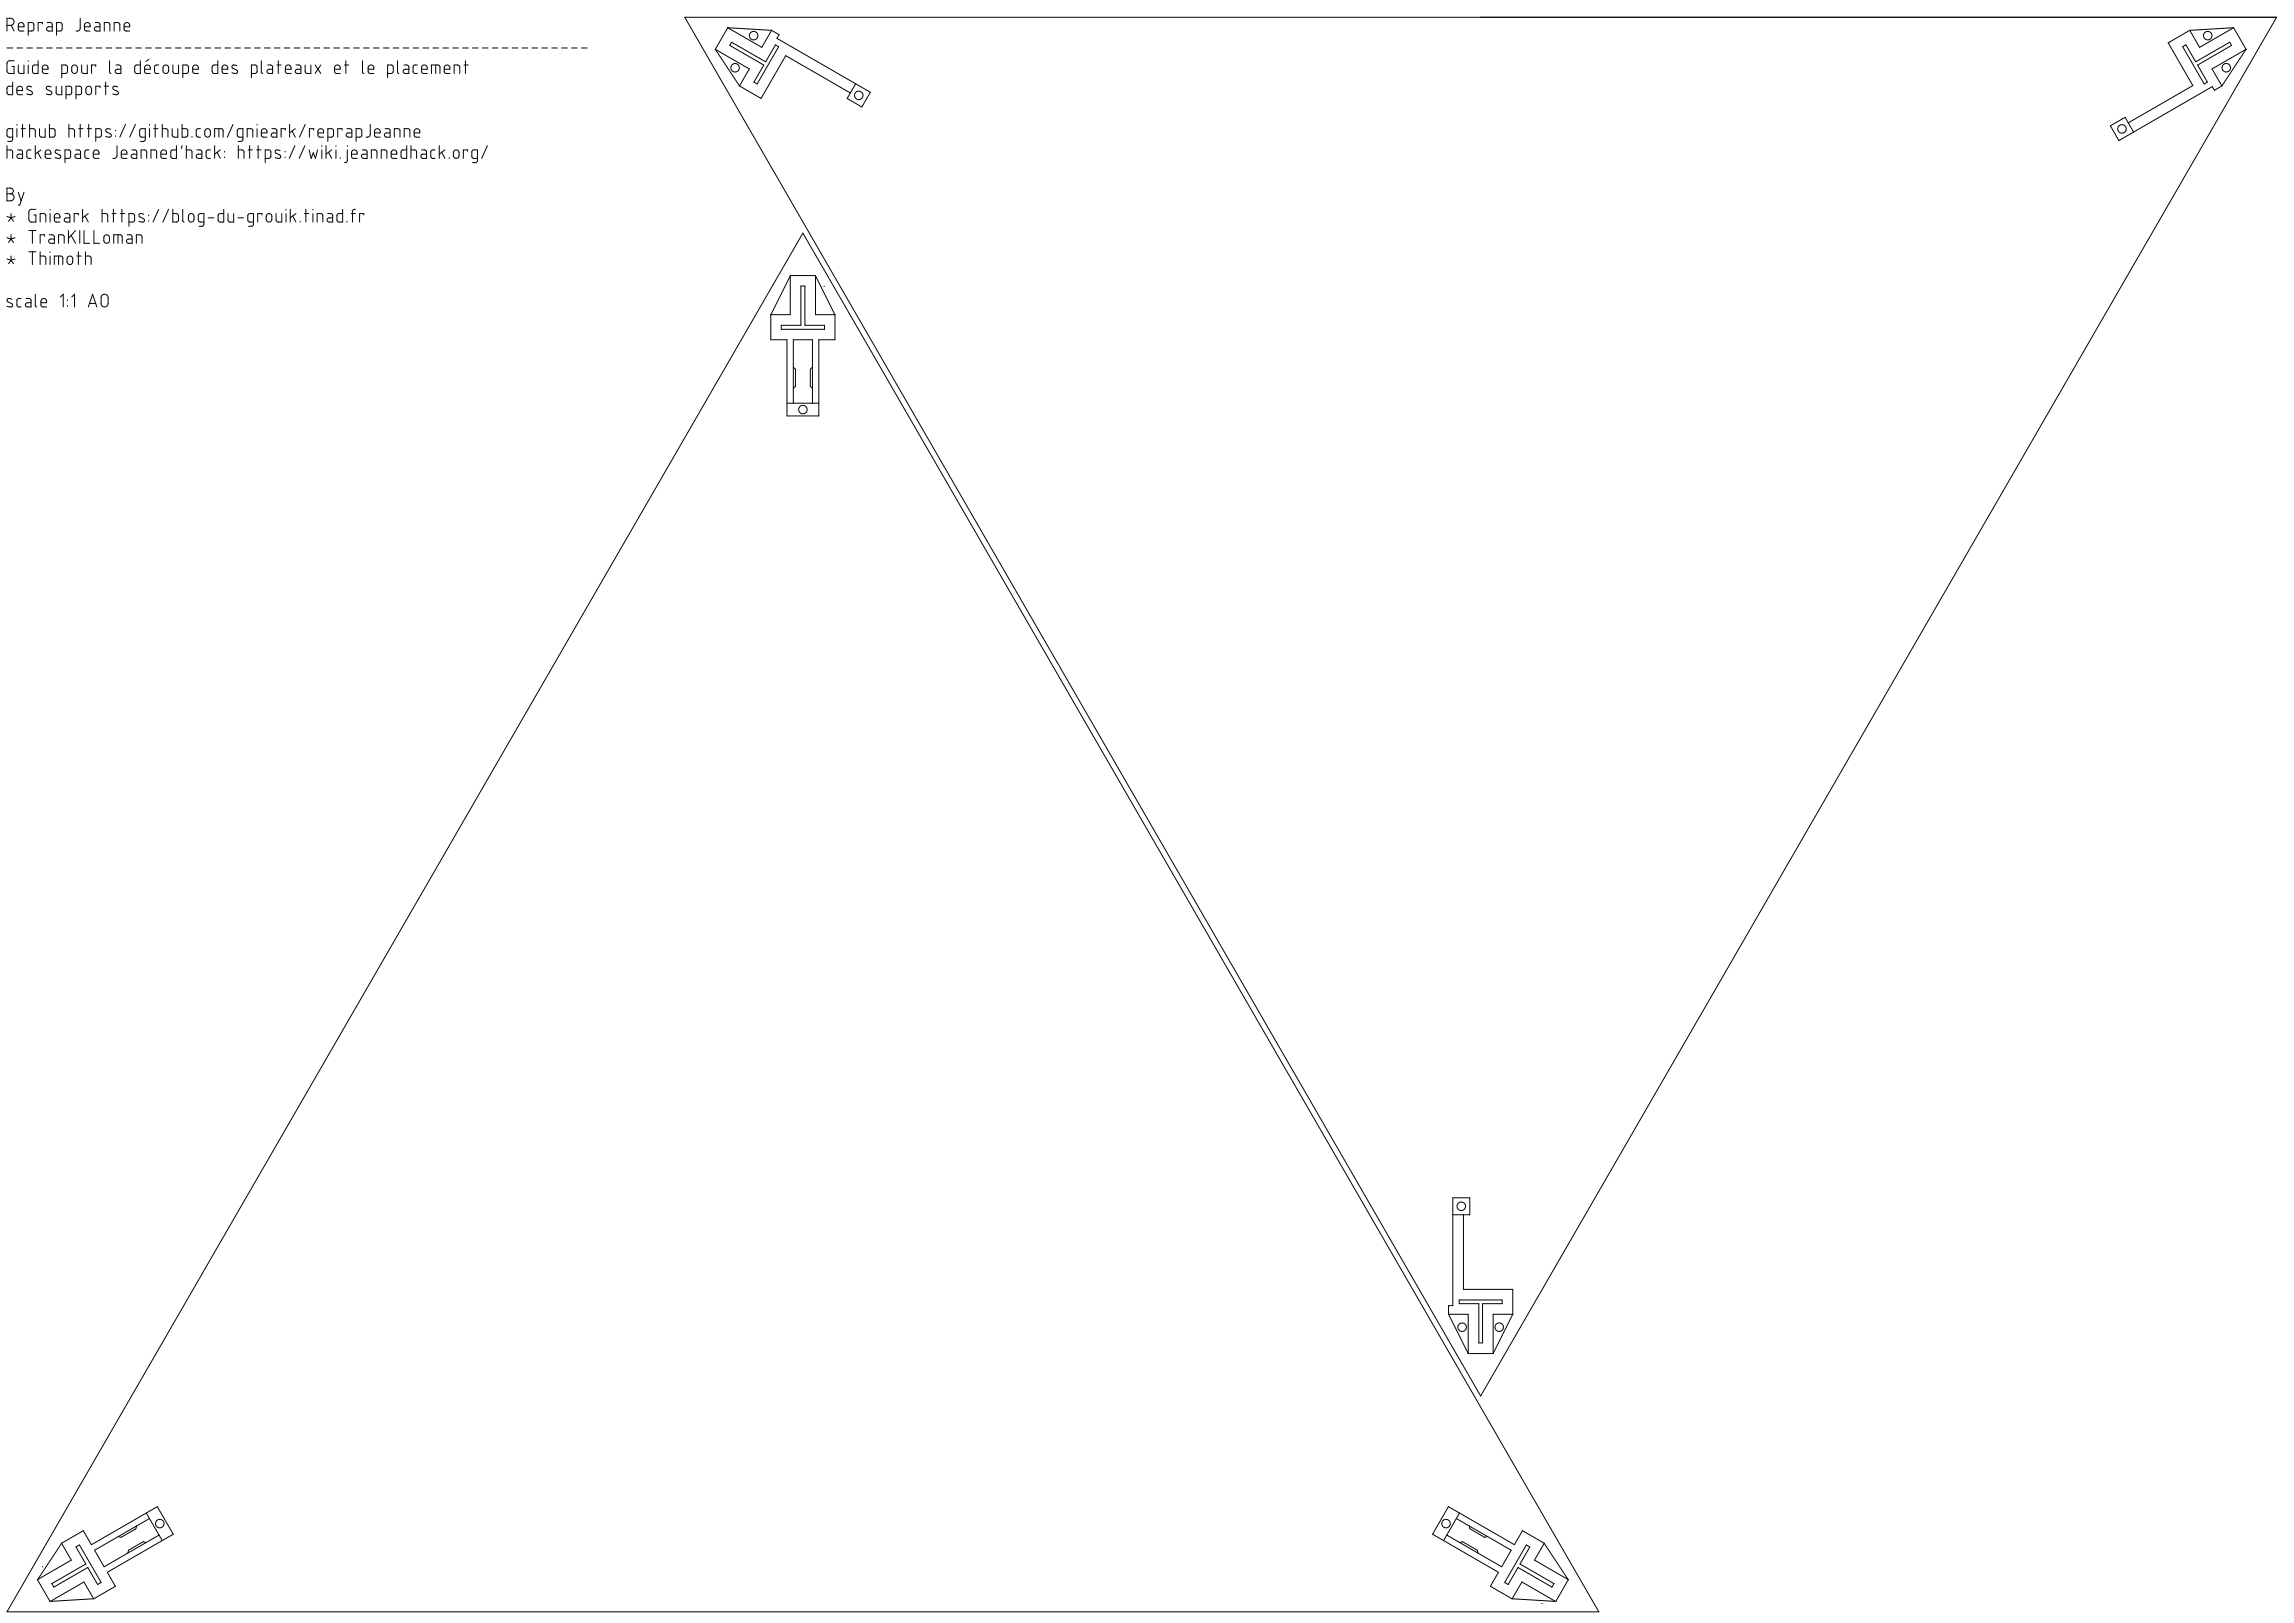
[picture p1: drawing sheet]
<svg xmlns="http://www.w3.org/2000/svg" width="1189mm" height="841mm" viewBox="0 0 1189 841" stroke-linecap="round" stroke-linejoin="round" font-family="sans-serif">
<g fill="none" stroke="#000" stroke-width=".52">
<path d="M4 13h3v-2v-1l-3-1v7M6 13l1 3M9 14h3v-2h-1h-1l-1 3 1 1h2M15 16h2v-1l1-2-1-1h-2v6M22 12h-2v4M25 12h1l1 1v3h-2l-1-1 1-1h2M29 16h2l1-1v-2v-1h-3v6M42 9v6l-1 1h-2M44 14h3l-1-2h-1h-1v3v1h3M49 12h3v4h-3v-1v-1h3M54 16v-4h3v4M59 16v-4h3v4"/>
<path d="M64 14h3v-2h-2l-1 3 1 1h2M355 9h825l-413 714zM377 14l-6 12M377 14l23 2M377 14l18 11 5-9M400 16l4 2-1 2 48 28-4 7-8-4 4-8M1135 16l-11 6 12 22-33 20M1158 14l6 12M1158 14l-23 2M1158 14l-18 11-5-9M4 25h3M7 31l-2 1h-1v5l1 1h2v-4h-1"/>
<path d="M9 25h3M9 34v3l1 1h2v-4M14 25h3M15 31v1M15 34v4M19 25h3M20 31v7h-3v-1v-3h3M22 36h3l-1-2h-1h-1v3l1 1h2M24 25h3M29 25h3M32 38h2l1-1v-2l-1-1h-2v6M34 25h3"/>
<path d="M38 34h1l1 1v2l-1 1h-1l-1-1zM40 25h2M42 34v3l1 1h2v-4M45 25h3M50 34h-3v4M50 25h3M55 25h3M57 31v6l1 1M60 34h2l1 1v3h-3v-1v-1h3M60 25h3M65 25h3M70 25h3"/>
<path d="M73 31v7h-3v-1v-3h3M75 36h3l-1-2h-1h-1v3l1 1h2M75 25h3M77 31l-1 1M81 25h3M82 34h-1l-1 1v3h2M85 34h1l1 1v2l-1 1h-1v-1zM86 25h3M90 34v3l1 1h2v-4M91 25h3M95 38h2l1-1v-2l-1-1h-2v6M96 25h3"/>
<path d="M100 36h3l-1-2h-1h-1v3l1 1h2M101 25h3M106 25h3M111 25h3M113 31v7h-3v-1v-3h3M115 36h3l-1-2h-1h-1v3l1 1h2M117 25h2M122 25h3M123 34h-2l-1 1 3 2v1h-1h-2M127 25h3M130 38h2l1-1v-2v-1h-3v6M132 25h3"/>
<path d="M135 31v6l1 1M137 25h3M139 34h2v4h-2l-1-1 1-1h2M142 25h3M143 34h3M144 31v7M147 25h3M148 36h3l-1-2h-1h-1v3l1 1h2M152 25h3M153 34h3v4h-3v-1l1-1h2M158 25h3M158 34v3l1 1h2v-4"/>
<path d="M163 25h3M163 34l3 4M166 34l-3 4M168 25h3M173 25h3M173 36h3v-2h-1h-1l-1 3 1 1h2M178 25h3M179 34h2M179 31v7M183 25h3M188 31v6l1 1M188 25h3"/>
<path d="M191 36h3l-1-2h-1h-1v3l1 1h2M194 25h2M199 25h3M201 38h2l1-1v-2l-1-1h-2v6M204 25h3M206 31v6l1 1M209 25h3M209 34h2l1 1v3h-3v-1v-1h3M214 25h3M216 34h-1l-1 1v3h2M218 36h3v-2h-1h-1l-1 3 1 1h2M219 25h3"/>
<path d="M224 38v-4h4v4M224 25h3M226 34v4M229 25h3M230 36h3v-2h-1h-2v3l1 1h2M235 25h3M235 38v-4h3v4M240 25h3M240 34h3M241 31v7M245 25h3M250 25h3"/>
<path d="M255 25h3M260 25h3M265 25h3M271 25h2M276 25h3M281 25h3M286 25h3M291 25h3M296 25h3M301 25h3M371 26l12 19M371 26l17 10-5 9"/>
<path d="M379 22l18 10 5-9 2 1-12 19h-1l5-9-18-10zM1131 24l2-1 5 9 18-10 1 2-18 10 5 9h-2zM1164 26l-13 19M1164 26l-18 10 5 9M7 42v7h-3v-1v-3h3M9 47h3l-1-2h-2v3v1h3M16 45h-1l-1 1 3 2v1h-3M27 45h-2l-1 1 3 2v1h-3M29 45v3l1 1h2v-4M34 49h2l1-1v-2v-1h-3v6M39 49h2l1-1v-2v-1h-3v6M45 45h1l1 1v2v1h-2v-1z"/>
<path d="M52 45h-2v4M54 45h2M55 42v7M61 45h-2l-1 1 3 2v1h-3M383 45l11 6 13-22 34 19M1151 45l-3 2-2-2-48 28-4-8 7-4 5 7M4 78h2l1 4M4 75v7M7 71h-3v-3v-1h3v5l-1 1h-2M9 64v1M9 67v4M9 78h3v4h-3v-1v-1h3"/>
<path d="M11 67h2M12 64v7M15 67h3v4M15 64v7M16 78h-1l-1 1v3h2M18 75v7M20 79l1 3M20 67v3l1 1h2v-4M21 78l-3 2M23 80h3v-2h-1h-1l-1 3 1 1h2M26 64v7h2l1-1-1-3h-2M31 78h-2v1l2 2v1h-2"/>
<path d="M36 67h2l1 4M36 64v7M39 78h3v4h-3v-2h3M41 67h2M42 64v7M45 67h2M46 64v7M46 78h-1l-1 1v3h2M48 80h3v-2h-1h-1l-1 3 1 1h2M50 71h2v-1l1-2-1-1h-2v6M57 67h-1l-1 1 2 2 1 1h-1h-2M60 67v1"/>
<path d="M60 70v1M61 75v6l-1 1h-2M63 80h3l-1-2h-1h-1v3l1 1h2M65 64l-3 7M68 78h2l1 1v3h-3v-1v-1h3M70 64l-3 7M75 71h-2l-1-3 1-1h2v5v1h-2M77 64v1M77 67v4M80 67h2M80 64v7M83 80h3v-2h-1h-1l-1 3 1 1h2"/>
<path d="M84 67h3v4M84 64v7M89 67v3l1 1h2v-4M91 75v7h-2l-1-1 1-3h2M94 64v7h3v-1v-3h-1h-2M94 75v2M97 78h2l1 4M97 75v7M100 71h.1M102 78h3v4h-3v-2h3M104 67h-2v1v3h2M106 67h2l1 1v2l-1 1h-1l-1-1z"/>
<path d="M109 78h-1l-1 1v3h2M111 71v-4h4l1 4M111 75v7M113 79l1 3M113 67v4M114 78l-3 2M116 78v1M121 64l-3 7M124 78h2v4M124 75v7M126 71h-2l-1-1v-2l1-1h2v5l-1 1h-2M128 71v-4h3v4"/>
<path d="M129 78h2M129 75v7M133 78h2M133 64v1M133 67v4M134 75v7M135 69h3v-2h-1h-1l-1 3 1 1h2M141 67h2v4h-2v-1v-1h2M145 78h-2v1l2 1v2h-2M148 78v1M148 67h-2v4M150 64v7"/>
<path d="M151 68l2 3M153 75l-3 7M153 67l-3 2M158 75l-3 7M158 64l-3 7M160 78l1 4 1-3 1 3 2-4M163 67h-3v4M165 69h3l-1-2h-1h-1v3l1 1h2M167 75v1M167 78v4M169 75v7M170 71h2l1-1v-2l-1-1h-2v6"/>
<path d="M170 79l2 3M172 78l-3 2M174 75v1M174 78v4M177 67h-2v4M180 67h2v4h-2l-1-1 1-1h2M180 78v5l-1 1M180 75v1M182 80h3v-2h-2h-1v3l1 1h2M185 71h2v-1v-2v-1h-2v6M188 78h2v4h-2l-1-1 1-1h2M192 64v6l-1 1h-1"/>
<path d="M194 69h3v-2h-2h-1v3l1 1h2M200 67h2v1v3h-2l-1-1 1-1h2M203 80h3l-1-2h-1h-1v3l1 1h2M204 71v-4h3v4M209 71v-4h3v4M211 75v7h-3v-1v-3h1h2M213 78h3v4M213 75v7M215 69h3l-1-2h-1h-1v3v1h3M218 78h3v4h-3v-1l1-1h2M225 78h-1l-1 1v3h2M228 75v7"/>
<path d="M229 79l2 3M231 78l-3 2M235 78h2h1v3l-1 1h-1l-1-1zM242 78h-2v4M253 75l-3 7M4 97l2 1h1v2h-2l2 1v1v1l-1 1h-2zM9 100l2 4M12 100l-2 6h-1M34 82h2l1-1v-2l-1-1h-2v6M73 82v-4h3v4M78 82v-4h3v4M116 81v1"/>
<path d="M137 82h2l1-1v-2v-1h-3v6M148 81v1M176 82h.1M192 82v-4h3v4M198 82v-4h2l1 4M233 82h.1M247 82h-2v-1v-2v-1h2v5v1h-2M4 100h1M4 112l2 1M6 111v2M6 113l-2 2M6 113l1 2"/>
<path d="M8 112l-2 1M15 119h4M17 119v7M19 108l-3 1h-1v5l1 1h3v-4h-1M21 115v-4h3v4M26 108v1M26 111v4M28 113h3l-1-2h-2v3l1 1h2M34 111h2v4h-2l-1-1 1-1h2M35 119v7M39 119l-4 5M41 111h-3v4"/>
<path d="M41 119v7M43 108v7M44 119v7h2M44 112l2 3M46 111l-3 2M49 119v7h3M53 111h3v4M53 108v7M58 111h2M59 108v7M62 111h3M63 108v7"/>
<path d="M67 115h3v-3l-1-1h-2v6M75 111h-2l-1 1 3 2v1h-3M77 111v1M77 114v1M82 108l-3 7M87 108l-3 7M90 108v7h2v-1v-3h-2M95 108v6v1M98 111h1l1 1 1 2-1 1h-1l-1-1zM106 115h-2l-1-1v-2v-1h3v5l-1 1h-2M108 113h3M116 108v7h-2l-1-1v-3h3"/>
<path d="M118 111v3l1 1h2v-4M123 113h3M131 115h-2v-1l-1-2 1-1h2v5v1h-2M136 111h-2v4M138 111h2l1 1v2l-1 1h-1l-1-1zM143 111v3l1 1h2v-4M148 108v1M148 111v4M150 108v7M152 112l1 3M153 111l-3 2M156 115h.1"/>
<path d="M158 111h2M158 108v7M162 108v1M162 111v4M164 115v-4h3v4M170 111h2v4h-2l-1-1 1-1h2M178 108v7h-3v-1v-3h3M180 115h.1M182 111h2M184 108l-1 1v6M189 111h-3v4M4 123l2 1"/>
<path d="M4 134l2 1M6 122v2M6 133v2M6 124l-2 2M6 124l1 2M6 135l-2 2M6 135l1 2M8 123l-2 1M8 134l-2 1M15 130h4M17 130v7M21 133h3v4"/>
<path d="M21 130v7M23 122h-2v4M26 122h2v4h-2v-2h2M26 130v1M26 133v4M28 137v-4h4l1 4M30 126v-4h3v4M30 133v4M35 133h2l1 1v2l-1 1h-1l-1-1zM37 122l2 4M40 133h2M41 130v7"/>
<path d="M44 133h3v4M44 130v7M54 122h1l2 1v2l-1 1h-1l-1-1zM59 126v-4h4v4M61 122v4M66 122h2v1v3h-2v-2h2M71 126v-4h2l1 4M416 121l413 714h-825zM6 155h-2v1l2 2v1h-2M11 155h-2v1v3h2M14 155h2v4h-3l1-2h2M18 152v6l1 1"/>
<path d="M21 157h3v-2h-2h-1v3l1 1h2M31 154l2-2v7M35 155v1M35 158v1M37 154l2-2v7M46 159l2-7 2 7M46 157h4M53 153l2-1 1 2v4l-1 1h-2l-1-1v-4zM410 143v20h-11M410 143l-11 20v13h9v40h16v-40h9v-13l-10-20M410 143h13M415 148h2v21h10v2h-22v-2h10z"/>
<path d="M423 143v20h10M427 148h.1M411 190l1 1v9l-1 1M421 190l-1 1v9l1 1M408 209h16M411 209v-33h10v33M753 629h9v-8h-9v56h-2v4M758 629v39h26v13M756 674h22v2h-10v20h-2v-20h-10zM751 681l10 20M751 681h10v20M784 681l-10 20"/>
<path d="M784 681h-10v20M761 701h13M32 800l5 8-18 11M32 800l11-7 4 7 35-19 8 14-34 20 4 7-11 6-23 2-7-11zM71 791l-1 1-7 5-2-1M76 799h-2l-7 4-1 2M76 784l8 14M77 787l-28 16 5 9 28-17M755 787l-7 11M755 787l28 16-5 9-28-17M756 784l-1 3M756 799h2l8 4v2"/>
<path d="M761 791l1 1 7 5 2-1M800 800l13 19M800 800l-11-7-4 7-34-19-9 14 35 20-5 7 12 6 22 2 7-11M800 800l-5 8 18 11M22 812h.1M39 802l2-1 11 19-1 1-5-9-18 10-1-1 17-11zM791 801l2 1-5 8 17 11-1 1-17-10-5 9-2-1zM49 829l-6-9-17 10M784 829l5-9 17 10M799 831h.1"/>
<circle cx="391" cy="18" r="2.2"/>
<circle cx="1144" cy="18" r="2.2"/>
<circle cx="381" cy="35" r="2.2"/>
<circle cx="1154" cy="35" r="2.2"/>
<circle cx="445" cy="49" r="2.2"/>
<circle cx="1100" cy="67" r="2.2"/>
<circle cx="416" cy="212" r="2.2"/>
<circle cx="757" cy="625" r="2.2"/>
<circle cx="758" cy="688" r="2.2"/>
<circle cx="777" cy="688" r="2.2"/>
<circle cx="83" cy="790" r="2.2"/>
<circle cx="749" cy="790" r="2.2"/>
</g>
</svg>
